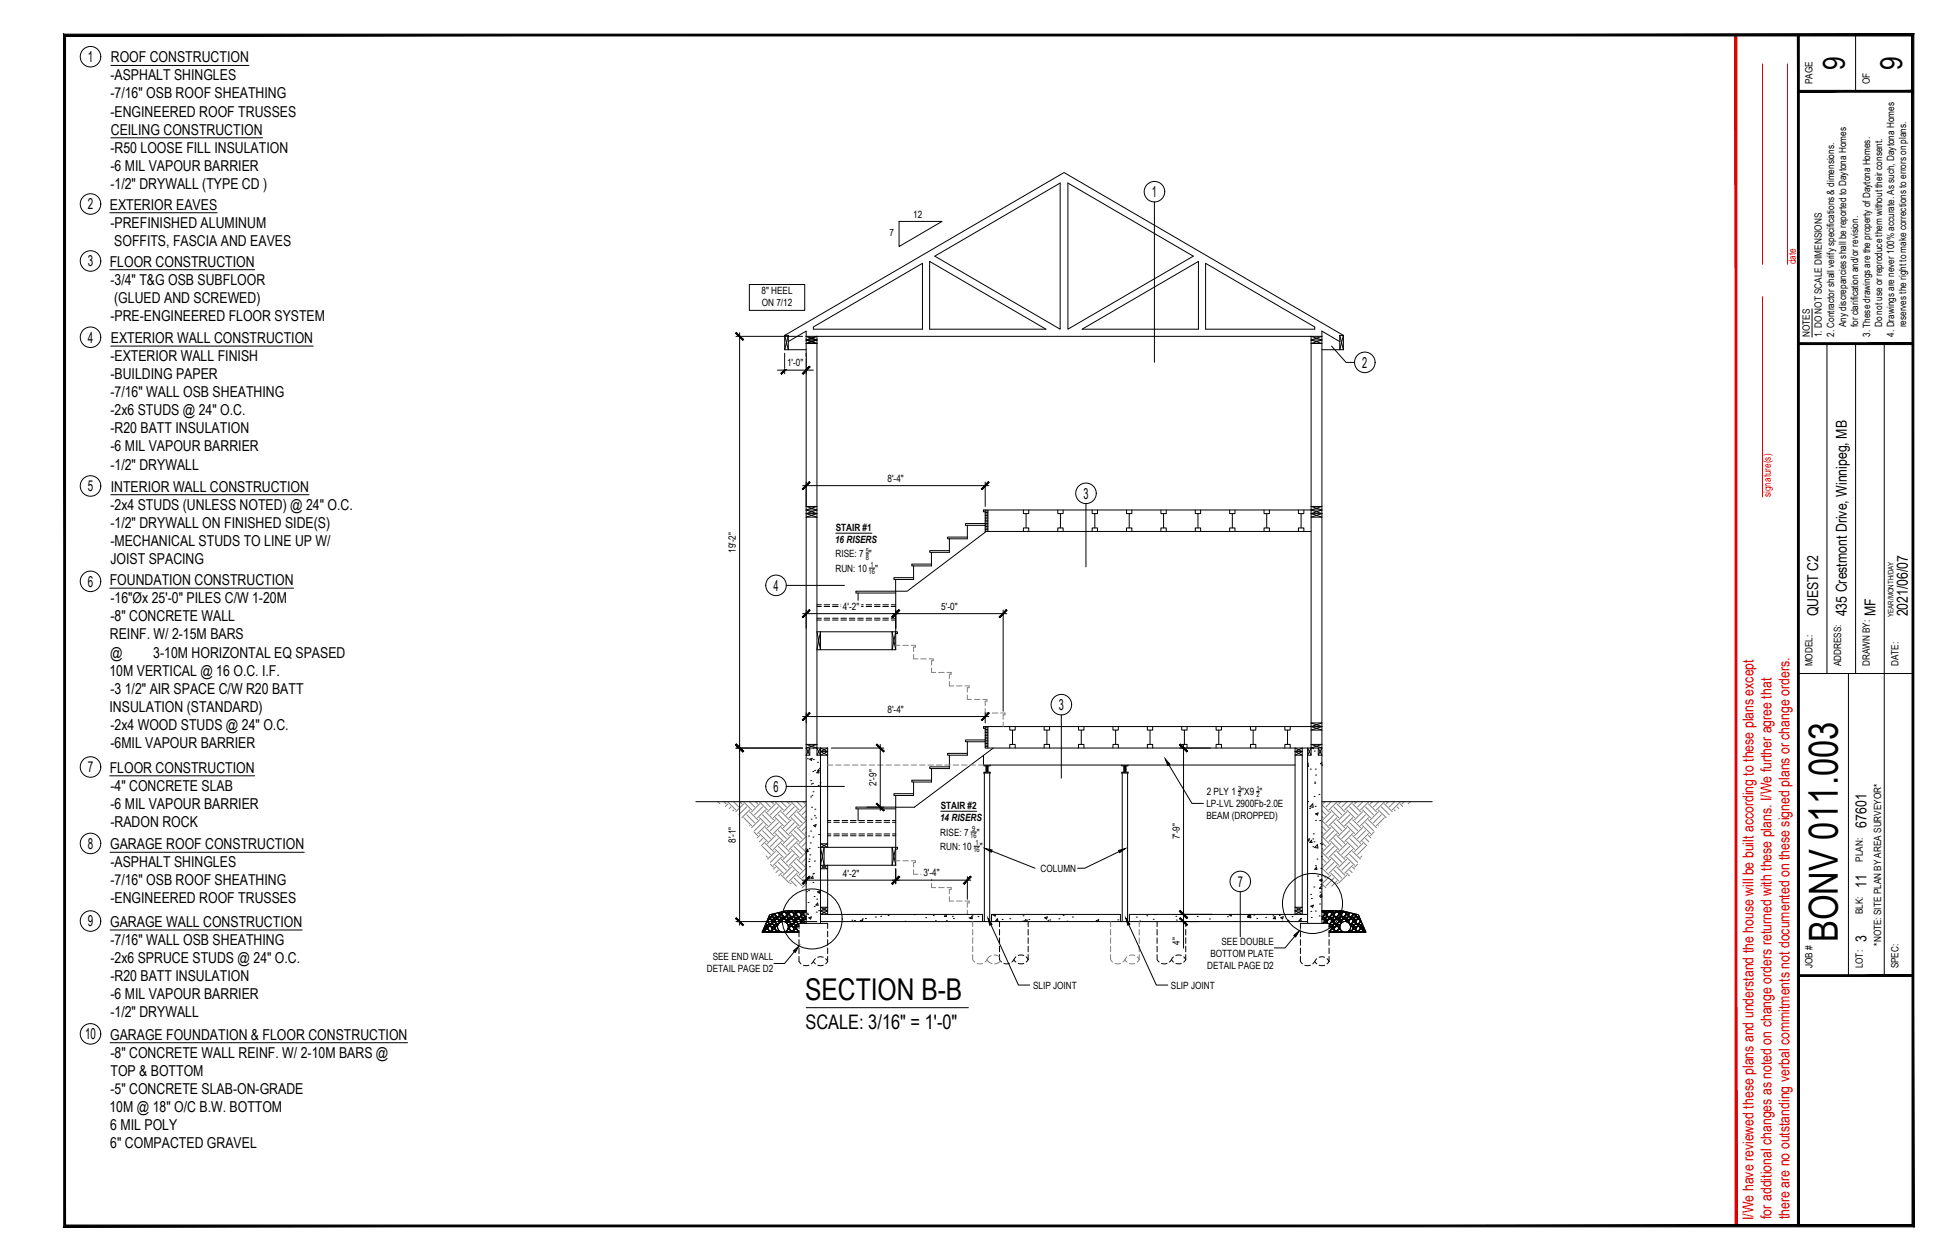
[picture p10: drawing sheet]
<svg xmlns="http://www.w3.org/2000/svg" width="432mm" height="279mm" viewBox="0 0 432 279" stroke-linecap="round" stroke-linejoin="round" font-family="sans-serif">
<defs><g id="words">
<text font-size="8.9" x="407.4" y="208.9" transform="rotate(-90 407.4 208.9)">BONV 011.003</text>
<g font-size="6.7">
<text x="408.9" y="15.5" transform="rotate(-90 408.9 15.5)">9</text>
<text x="421.6" y="15.5" transform="rotate(-90 421.6 15.5)">9</text>
<text x="178.5" y="221.8">SECTION B-B</text>
</g>
<text font-size="4.4" x="178.5" y="228.3">SCALE: 3/16&quot; = 1'-0&quot;</text>
<g font-size="3.3">
<text x="19.4" y="13.8">1</text>
<text x="24.5" y="17.8">-ASPHALT SHINGLES</text>
<text x="24.6" y="13.8">ROOF CONSTRUCTION</text>
<text x="24.5" y="21.8">-7/16&quot; OSB ROOF SHEATHING</text>
<text x="24.5" y="25.9">-ENGINEERED ROOF TRUSSES</text>
<text x="24.6" y="29.9">CEILING CONSTRUCTION</text>
<text x="24.5" y="33.9">-R50 LOOSE FILL INSULATION</text>
<text x="24.5" y="37.9">-6 MIL VAPOUR BARRIER</text>
<text x="24.5" y="41.9">-1/2&quot; DRYWALL (TYPE CD )</text>
<text x="19.4" y="46.4">2</text>
<text x="24.3" y="46.5">EXTERIOR EAVES</text>
<text x="255.3" y="43.7">1</text>
<text x="24.5" y="50.5">-PREFINISHED ALUMINUM</text>
<text x="19.4" y="59.1">3</text>
<text x="24.3" y="59.1">FLOOR CONSTRUCTION</text>
<text x="25.3" y="54.5">SOFFITS, FASCIA AND EAVES</text>
<text x="24.5" y="63.1">-3/4&quot; T&amp;G OSB SUBFLOOR</text>
<text x="24.5" y="71.2">-PRE-ENGINEERED FLOOR SYSTEM</text>
<text x="25.3" y="67.1">(GLUED AND SCREWED)</text>
<text x="19.4" y="76">4</text>
<text x="24.6" y="76">EXTERIOR WALL CONSTRUCTION</text>
<text x="24.5" y="80">-EXTERIOR WALL FINISH</text>
<text x="301.9" y="81.6">2</text>
<text x="24.5" y="84.1">-BUILDING PAPER</text>
<text x="24.5" y="88.1">-7/16&quot; WALL OSB SHEATHING</text>
<text x="24.5" y="92.1">-2x6 STUDS @ 24&quot; O.C.</text>
<text x="24.5" y="96.1">-R20 BATT INSULATION</text>
<text x="24.5" y="100.1">-6 MIL VAPOUR BARRIER</text>
<text x="24.5" y="104.1">-1/2&quot; DRYWALL</text>
<text x="19.4" y="109">5</text>
<text x="24.5" y="113">-2x4 STUDS (UNLESS NOTED) @ 24&quot; O.C.</text>
<text x="24.6" y="109">INTERIOR WALL CONSTRUCTION</text>
<text x="240.1" y="110.6">3</text>
<text x="24.5" y="117">-1/2&quot; DRYWALL ON FINISHED SIDE(S)</text>
<text x="24.5" y="121">-MECHANICAL STUDS TO LINE UP W/</text>
<text x="24.5" y="125">JOIST SPACING</text>
<text x="19.4" y="130.1">6</text>
<text x="24.3" y="129.7">FOUNDATION CONSTRUCTION</text>
<text x="171.4" y="131">4</text>
<text x="24.5" y="133.8">-16&quot;Øx 25'-0&quot; PILES C/W 1-20M</text>
<text x="24.5" y="137.8">-8&quot; CONCRETE WALL</text>
<text x="403" y="136.7" transform="rotate(-90 403 136.7)">QUEST C2</text>
<text x="409.3" y="136.7" transform="rotate(-90 409.3 136.7)">435 Crestmont Drive, Winnipeg, MB</text>
<text x="415.7" y="136.7" transform="rotate(-90 415.7 136.7)">MF</text>
<text x="422.9" y="136.7" transform="rotate(-90 422.9 136.7)">2021/06/07</text>
<text x="24.3" y="141.8">REINF. W/ 2-15M BARS</text>
<text x="24.3" y="149.8">10M VERTICAL @ 16 O.C. I.F.</text>
<text x="24.4" y="145.8">@</text>
<text x="34" y="145.8">3-10M HORIZONTAL EQ SPASED</text>
<text x="24.5" y="153.8">-3 1/2&quot; AIR SPACE C/W R20 BATT</text>
<text x="24.3" y="157.8">INSULATION (STANDARD)</text>
<text x="24.5" y="161.9">-2x4 WOOD STUDS @ 24&quot; O.C.</text>
<text x="234.7" y="157.4">3</text>
<text x="24.5" y="165.9">-6MIL VAPOUR BARRIER</text>
<text x="19.4" y="171.3">7</text>
<text x="24.3" y="171.3">FLOOR CONSTRUCTION</text>
<text x="24.5" y="175.3">-4&quot; CONCRETE SLAB</text>
<text x="24.5" y="179.4">-6 MIL VAPOUR BARRIER</text>
<text x="171.4" y="175.5">6</text>
<text x="24.5" y="183.4">-RADON ROCK</text>
<text x="413.7" y="183.6" transform="rotate(-90 413.7 183.6)">67601</text>
<text x="19.4" y="188.2">8</text>
<text x="24.4" y="188.3">GARAGE ROOF CONSTRUCTION</text>
<text x="24.5" y="192.3">-ASPHALT SHINGLES</text>
<text x="24.5" y="196.3">-7/16&quot; OSB ROOF SHEATHING</text>
<text x="274.3" y="196.7">7</text>
<text x="413.7" y="196.9" transform="rotate(-90 413.7 196.9)">11</text>
<text x="24.5" y="200.3">-ENGINEERED ROOF TRUSSES</text>
<text x="19.4" y="205.4">9</text>
<text x="24.4" y="205.5">GARAGE WALL CONSTRUCTION</text>
<text x="24.5" y="209.5">-7/16&quot; WALL OSB SHEATHING</text>
<text x="413.7" y="208.9" transform="rotate(-90 413.7 208.9)">3</text>
<text x="24.5" y="213.5">-2x6 SPRUCE STUDS @ 24&quot; O.C.</text>
<text x="24.5" y="217.5">-R20 BATT INSULATION</text>
<text x="24.5" y="221.6">-6 MIL VAPOUR BARRIER</text>
<text x="24.5" y="225.6">-1/2&quot; DRYWALL</text>
<text x="18.8" y="230.5">10</text>
<text x="24.4" y="230.5">GARAGE FOUNDATION &amp; FLOOR CONSTRUCTION</text>
<text x="24.5" y="234.5">-8&quot; CONCRETE WALL REINF. W/ 2-10M BARS @</text>
<text x="24.5" y="238.5">TOP &amp; BOTTOM</text>
<text x="24.5" y="242.5">-5&quot; CONCRETE SLAB-ON-GRADE</text>
<text x="24.3" y="246.6">10M @ 18&quot; O/C B.W. BOTTOM</text>
<text x="24.5" y="250.6">6 MIL POLY</text>
<text x="24.5" y="254.6">6&quot; COMPACTED GRAVEL</text>
</g>
<g font-size="3.3" fill="#d00">
<text x="388.7" y="270.5" transform="rotate(-90 388.7 270.5)">I/We have reviewed these plans and understand the house will be built according to these plans except</text>
<text x="392.7" y="270.3" transform="rotate(-90 392.7 270.3)">for additional changes as noted on change orders returned with these plans. I/We further agree that</text>
<text x="396.7" y="270.3" transform="rotate(-90 396.7 270.3)">there are no outstanding verbal commitments not documented on these signed plans or change orders.</text>
</g>
<g font-size="2.2">
<text x="401.8" y="18.7" transform="rotate(-90 401.8 18.7)">PAGE</text>
<text x="414.5" y="18.7" transform="rotate(-90 414.5 18.7)">OF</text>
<text x="197.2" y="52.3">7</text>
<text x="202.4" y="48.3">12</text>
<text x="168.8" y="65.3">8&quot; HEEL</text>
<text x="168.9" y="67.9">ON 7/12</text>
<text x="401.2" y="74.8" transform="rotate(-90 401.2 74.8)">NOTES</text>
<text x="403.9" y="74.8" transform="rotate(-90 403.9 74.8)">1. DO NOT SCALE DIMENSIONS</text>
<text x="406.6" y="74.7" transform="rotate(-90 406.6 74.7)">2. Contractor shall verify specifications &amp; dimensions.</text>
<text x="409.2" y="72.6" transform="rotate(-90 409.2 72.6)">Any discrepancies shall be reported to Daytona Homes</text>
<text x="411.9" y="72.6" transform="rotate(-90 411.9 72.6)">for clarification and/or revision.</text>
<text x="414.5" y="74.7" transform="rotate(-90 414.5 74.7)">3. These drawings are the property of Daytona Homes.</text>
<text x="417.2" y="72.6" transform="rotate(-90 417.2 72.6)">Do not use or reproduce them without their consent.</text>
<text x="419.9" y="74.6" transform="rotate(-90 419.9 74.6)">4. Drawings are never 100% accurate. As such, Daytona Homes</text>
<text x="422.5" y="72.6" transform="rotate(-90 422.5 72.6)">reserves the right to make corrections to errors on plans.</text>
<text x="174.5" y="81.3">1'-0&quot;</text>
<text x="196.7" y="106.9">8'-4&quot;</text>
<text x="185.3" y="117.8">STAIR #1</text>
<text x="163.1" y="122.6" transform="rotate(-90 163.1 122.6)">19'-2&quot;</text>
<text x="185.1" y="120.4">16 RISERS</text>
<text x="185.2" y="123.6">RISE: 7 &quot;</text>
<text x="185.2" y="126.8">RUN: 10</text>
<text x="194" y="126.8">&quot;</text>
<text x="186.8" y="135.3">4'-2&quot;</text>
<text x="208.6" y="135.3">5'-0&quot;</text>
<text x="401.8" y="147.8" transform="rotate(-90 401.8 147.8)">MODEL:</text>
<text x="408.1" y="147.8" transform="rotate(-90 408.1 147.8)">ADDRESS:</text>
<text x="414.5" y="147.8" transform="rotate(-90 414.5 147.8)">DRAWN BY:</text>
<text x="420.8" y="147.8" transform="rotate(-90 420.8 147.8)">DATE:</text>
<text x="196.7" y="158.1">8'-4&quot;</text>
<text x="194.3" y="174.2" transform="rotate(-90 194.3 174.2)">2'-9&quot;</text>
<text x="208.5" y="179.4">STAIR #2</text>
<text x="267.4" y="179">LP-LVL 2900Fb-2.0E</text>
<text x="267.5" y="176.3">2 PLY 1 &quot;X9 &quot;</text>
<text x="208.4" y="182.1">14 RISERS</text>
<text x="208.4" y="185.3">RISE: 7</text>
<text x="216.5" y="185.3">&quot;</text>
<text x="267.4" y="181.6">BEAM (DROPPED)</text>
<text x="163.1" y="186.9" transform="rotate(-90 163.1 186.9)">8'-1&quot;</text>
<text x="208.4" y="188.4">RUN: 10</text>
<text x="217.2" y="188.4">&quot;</text>
<text x="261.5" y="186.1" transform="rotate(-90 261.5 186.1)">7'-9&quot;</text>
<text x="412.9" y="191" transform="rotate(-90 412.9 191)">PLAN:</text>
<text x="186.8" y="194.4">4'-2&quot;</text>
<text x="204.7" y="194.3">3'-4&quot;</text>
<text x="230.7" y="193.3">COLUMN</text>
<text x="412.9" y="202.8" transform="rotate(-90 412.9 202.8)">BLK:</text>
<text x="261.5" y="209.5" transform="rotate(-90 261.5 209.5)">4&quot;</text>
<text x="270.7" y="209.5">SEE DOUBLE</text>
<text x="417" y="209.7" transform="rotate(-90 417 209.7)">*NOTE: SITE PLAN BY AREA SURVEYOR*</text>
<text x="156.7" y="215.6">DETAIL PAGE D2</text>
<text x="158" y="213">SEE END WALL</text>
<text x="267.6" y="214.9">DETAIL PAGE D2</text>
<text x="268.3" y="212.2">BOTTOM PLATE</text>
<text x="401.8" y="214.7" transform="rotate(-90 401.8 214.7)">JOB #</text>
<text x="412.9" y="214.7" transform="rotate(-90 412.9 214.7)">LOT:</text>
<text x="420.8" y="214.7" transform="rotate(-90 420.8 214.7)">SPEC:</text>
<text x="229" y="219.2">SLIP JOINT</text>
<text x="259.6" y="219.2">SLIP JOINT</text>
</g>
<g font-size="2.2" fill="#d00">
<text x="398.1" y="58.6" transform="rotate(-90 398.1 58.6)">date</text>
<text x="392.5" y="110.2" transform="rotate(-90 392.5 110.2)">signature(s)</text>
</g>
<text font-size="1.7" x="419.7" y="136.8" transform="rotate(-90 419.7 136.8)">YEAR/MONTH/DAY</text>
<g font-size="1.6">
<text x="191.9" y="122.6">5</text>
<text x="191.9" y="124.1">8</text>
<text x="193" y="125.8">1</text>
<text x="192.5" y="127.3">16</text>
<text x="274.4" y="175.3">3</text>
<text x="274.5" y="176.8">4</text>
<text x="278.5" y="176.8">2</text>
<text x="278.5" y="175.3">1</text>
<text x="215.1" y="185.8">16</text>
<text x="215.5" y="184.3">9</text>
<text x="215.8" y="189">16</text>
<text x="216.2" y="187.5">1</text>
</g>
</g></defs>
<!-- layer: Hatching -->
<g fill="none" stroke="#808080" stroke-width=".22">
<path d="M159.1 177.8l.5 .4M160.4 177.8l.5 .5M161 177.8h-.1M161.4 178.3l-.6 .5M161.4 177.8l1.7 1.8M162 178.9l-.4 .4M162.6 177.8l1.2 1.1M162.7 179.6l-.3 .2M163.9 177.8l.5 .5M164.5 177.8h-.1M164.9 178.3l-1.8 1.7M164.9 177.8l1.7 1.8"/>
<path d="M165.5 178.9l-1.7 1.8M166.1 177.8l1.2 1.1M166.2 179.6l-1.7 1.7M167.4 177.8l.5 .5M168 177.8h-.1M168.4 178.3l-1.8 1.7M168.4 177.8l1.7 1.8M169 178.9l-1.7 1.8M169.6 177.8l1.2 1.1M169.7 179.6l-1.8 1.7M170.9 177.8l.5 .5M171.5 177.8h-.1"/>
<path d="M171.9 178.3l-1.8 1.7M171.9 177.8l1.7 1.8M172.5 178.9l-1.7 1.8M173.1 177.8l1.2 1.1M173.2 179.6l-1.8 1.7M174.5 177.8l.4 .5M175 177.8h-.1M175.4 178.3l-1.8 1.7M175.4 177.8l1.7 1.8M176.1 178.9l-1.8 1.8M176.6 177.8l1.2 1.1M176.7 179.6l-1.8 1.7"/>
<path d="M178 177.8l.5 .5M178.5 177.8h.1M178.7 179.8l-.9 .9M178.7 178.5l-1.6 1.5M293 179.8l.9 .9M293 178.5l1.6 1.5M293.2 177.8h.1M293.8 177.8l-.5 .5M295 179.6l1.8 1.7M295.1 177.8l-1.2 1.1M295.7 178.9l1.7 1.8M296.3 178.3l1.8 1.7"/>
<path d="M296.3 177.8l-1.7 1.8M296.7 177.8h.1M297.3 177.8l-.5 .5M298.5 179.6l1.8 1.7M298.6 177.8l-1.2 1.1M299.2 178.9l1.7 1.8M299.8 178.3l1.8 1.7M299.8 177.8l-1.7 1.8M300.2 177.8h.1M300.8 177.8l-.5 .5M302 179.6l1.8 1.7M302.1 177.8l-1.2 1.1"/>
<path d="M302.7 178.9l1.7 1.8M303.3 178.3l1.8 1.7M303.3 177.8l-1.7 1.8M303.7 177.8h.1M304.3 177.8l-.5 .5M305.5 179.6l1.8 1.7M305.6 177.8l-1.2 1.1M306.2 178.9l1.8 1.8M306.9 178.3l1.7 1.7M306.9 177.8l-1.8 1.8M307.2 177.8h.1M307.8 177.8l-.5 .5"/>
<path d="M309 179.6l.3 .2M309.1 177.8l-1.1 1.1M309.7 178.9l.4 .4M310.4 178.3l.5 .5M310.4 177.8l-1.8 1.8M310.8 177.8h.1M311.3 177.8l-.5 .5M312.6 177.8l-.4 .4M164.9 181.3l1.7 1.8M165.5 180.7l1.8 1.7M166.2 183.1h-.1M166.2 180l1.7 1.8"/>
<path d="M167.1 184.4l.8 .9M168.4 181.8l-1.8 1.7M168.4 185.3l-.5 .5M168.4 184.8l1.7 1.8M168.4 181.3l1.7 1.8M169 182.4l-1.7 1.8M169 185.9l-.7 .8M169 187.7l1.8 1.8M169 184.2l1.8 1.7M169 180.7l1.8 1.7M169.7 183.1l-1.8 1.7M169.7 186.6l-1 .9"/>
<path d="M169.7 187l1.7 1.8M169.7 183.5l1.7 1.8M169.7 180l1.7 1.8M169.8 189.8l.3 .3M170.8 191.7l.6 .6M171.9 181.8l-1.8 1.7M171.9 185.3l-1.8 1.7M171.9 188.8l-1.7 1.7M171.9 192.3l-.4 .4M171.9 191.9l1.7 1.7M171.9 188.4l1.7 1.7M171.9 184.8l1.7 1.8"/>
<path d="M171.9 181.3l1.7 1.8M172.5 182.4l-1.7 1.8M172.5 185.9l-1.7 1.8M172.5 189.5l-1.7 1.7M172.5 192.9l-.5 .6M172.5 191.2l1.8 1.7M172.5 187.7l1.8 1.8M172.5 184.2l1.8 1.7M172.5 180.7l1.8 1.7M173.2 183.1l-1.8 1.7M173.2 186.6l-1.8 1.8M173.2 190.1l-1.8 1.8"/>
<path d="M173.2 193.6l-.6 .6M173.2 194l1.7 1.8M173.2 190.5l1.7 1.8M173.2 187l1.7 1.8M173.2 183.5l1.7 1.8M173.2 180l1.7 1.8M175.4 181.8l-1.8 1.7M175.4 185.3l-1.8 1.7M175.4 188.8l-1.8 1.7M175.4 192.3l-1.8 1.7M175.4 195.8l-.2 .2M175.4 195.4l1.1 1.1"/>
<path d="M175.4 191.9l1.7 1.7M175.4 188.4l1.7 1.7M175.4 184.8l1.7 1.8M175.4 181.3l1.7 1.8M176.1 182.4l-1.8 1.8M176.1 185.9l-1.8 1.8M176.1 189.5l-1.8 1.7M176.1 192.9l-1.8 1.8M176.1 194.7l1.7 1.8M176.1 191.2l1.7 1.7M176.1 187.7l1.7 1.8M176.1 184.2l1.7 1.7"/>
<path d="M176.1 180.7l1.7 1.7M176.7 183.1l-1.8 1.7M176.7 186.6l-1.8 1.8M176.7 190.1l-1.8 1.8M176.7 193.6l-1.8 1.8M176.7 194l1.8 1.8M176.7 190.5l1.8 1.8M176.7 187l1.8 1.8M176.7 183.5l1.8 1.8M176.7 180l1.8 1.8M178.7 181.1l-.2 .2M178.7 184.6l-.2 .2"/>
<path d="M178.7 188.1l-.2 .3M178.7 191.6l-.2 .3M178.7 195.1l-.2 .3M178.7 183.3l-.9 .9M178.7 186.8l-.9 .9M178.7 190.3l-.9 .9M178.7 193.8l-.9 .9M178.7 182l-1.6 1.5M178.7 185.5l-1.6 1.5M178.7 189l-1.6 1.5M178.7 192.5l-1.6 1.5M178.7 196l-.9 .8"/>
<path d="M293 195.1l.3 .3M293 191.6l.3 .3M293 188.1l.3 .3M293 184.6l.3 .2M293 181.1l.3 .2M293 193.8l.9 .9M293 190.3l.9 .9M293 186.8l.9 .9M293 183.3l.9 .9M293 196l.9 .8M293 192.5l1.6 1.5M293 189l1.6 1.5"/>
<path d="M293 185.5l1.6 1.5M293 182l1.6 1.5M295 193.6l1.8 1.8M295 190.1l1.8 1.8M295 186.6l1.8 1.8M295 183.1l1.8 1.7M295 180l-1.7 1.8M295 183.5l-1.7 1.8M295 187l-1.7 1.8M295 190.5l-1.7 1.8M295 194l-1.7 1.8M295.7 192.9l1.7 1.8"/>
<path d="M295.7 189.5l1.7 1.7M295.7 185.9l1.7 1.8M295.7 182.4l1.7 1.8M295.7 180.7l-1.8 1.7M295.7 184.2l-1.8 1.7M295.7 187.7l-1.8 1.8M295.7 191.2l-1.8 1.7M295.7 194.7l-1.8 1.8M296.3 195.8l.2 .2M296.3 192.3l1.8 1.7M296.3 188.8l1.8 1.7M296.3 185.3l1.8 1.7"/>
<path d="M296.3 181.8l1.8 1.7M296.3 181.3l-1.7 1.8M296.3 184.8l-1.7 1.8M296.3 188.4l-1.7 1.7M296.3 191.9l-1.7 1.7M296.3 195.4l-1.1 1.1M298.5 193.6l.6 .6M298.5 190.1l1.8 1.8M298.5 186.6l1.8 1.8M298.5 183.1l1.8 1.7M298.5 180l-1.7 1.8M298.5 183.5l-1.7 1.8"/>
<path d="M298.5 187l-1.7 1.8M298.5 190.5l-1.7 1.8M298.5 194l-1.7 1.8M299.2 192.9l.5 .6M299.2 189.5l1.7 1.7M299.2 185.9l1.7 1.8M299.2 182.4l1.7 1.8M299.2 180.7l-1.8 1.7M299.2 184.2l-1.8 1.7M299.2 187.7l-1.8 1.8M299.2 191.2l-1.8 1.7M299.8 192.3l.5 .4"/>
<path d="M299.8 188.8l1.7 1.7M299.8 185.3l1.8 1.7M299.8 181.8l1.8 1.7M299.8 181.3l-1.7 1.8M299.8 184.8l-1.7 1.8M299.8 188.4l-1.7 1.7M299.8 191.9l-1.7 1.7M300.9 191.7l-.6 .6M301.9 189.8l-.3 .3M302 186.6l1 .9M302 183.1l1.8 1.7M302 180l-1.7 1.8"/>
<path d="M302 183.5l-1.7 1.8M302 187l-1.7 1.8M302.7 185.9l.7 .8M302.7 182.4l1.7 1.8M302.7 180.7l-1.8 1.7M302.7 184.2l-1.8 1.7M302.7 187.7l-1.8 1.8M303.3 185.3l.6 .5M303.3 181.8l1.8 1.7M303.3 181.3l-1.7 1.8M303.3 184.8l-1.7 1.8M304.6 184.4l-.8 .9"/>
<path d="M305.5 183.1h.1M305.5 180l-1.7 1.8M306.2 180.7l-1.8 1.7M306.9 181.3l-1.8 1.8"/>
</g>
<!-- layer: Walls -->
<g fill="none" stroke="#000" stroke-width=".22">
<path d="M173.9 74.4l62-36.1 61.9 36.1M173.9 77.5h4.8M173.9 74.4h.8M173.9 74.4v3.1M173.9 74.4l.8 3.1v-3.1M174.7 74.4l-.8 3.1M178.7 74.6v130.2h3.2v-38.9M178.7 75.4l2.4-.8v91.3M178.7 75.4h2.4M178.7 74.6l2.4 .8M178.7 75.4l2.4 .8h-2.4l2.4-.8M178.7 74.6h114.3"/>
<path d="M290.6 75.4h2.4M290.6 75.4l2.4 .8h-2.4l2.4-.8M293 74.6v130.2h-3.2v-38.9l.8 1.6M293 75.4l-2.4-.8v91.3M293 74.6l-2.4 .8M293 77.5h4.8M297 74.4v3.1l.8-3.1M297 74.4l.8 3.1M297 74.4h.8M297.8 74.4v3.1M178.7 113.9l2.4 .8h-2.4l2.4-.8M178.7 113.9h2.4"/>
<path d="M178.7 113.1h2.4M178.7 113.1l2.4-.8h-2.4l2.4 .8M178.7 113.1l2.4 .8M181.1 113.1l-2.4 .8M210.4 119.5v3h-4.3v-.4h4.3M214.4 116.5v3h-4.4v-.4h4.4M218.4 113.1v4.9l-17.3 13.1h-11.4v.4h8.9M218.4 113.3h.6M218.4 113.6h.6M218.4 114h.6M218.4 114.3h.6M218.4 114.7h.6"/>
<path d="M218.4 115h.6M218.4 115.4h.6M218.4 115.7h.6M218.4 116.4h.6M218.4 116.8h.6M218.4 117.1h.6M218.4 117.4h.6M218.4 117.8h.6M218.4 117.8h72.2M219 116.1h-5v.4h4.4M219 113.1v4.7M226.9 113.1v.8h1.1v-.8"/>
<path d="M226.9 117.8v-.7h1.1v.7M227.4 113.9v3.2M234.5 113.1v.8h1.2v-.8M234.5 117.8v-.7h1.2v.7M235.1 113.9v3.2M242.1 113.1v.8h1.2v-.8M242.1 117.8v-.7h1.2v.7M242.7 113.9v3.2M249.7 113.1v.8h1.2v-.8M249.7 117.8v-.7h1.2v.7M250.3 113.9v3.2M257.3 113.1v.8h1.2v-.8"/>
<path d="M257.3 117.8v-.7h1.2v.7M257.9 113.9v3.2M265 113.1v.8h1.1v-.8M265 117.8v-.7h1.1v.7M265.5 113.9v3.2M272.6 113.1v.8h1.2v-.8M272.6 117.8v-.7h1.2v.7M273.2 113.9v3.2M280.2 113.1v.8h1.2v-.8M280.2 117.8v-.7h1.2v.7M280.8 113.9v3.2M287.8 113.1v.8h1.2v-.8"/>
<path d="M287.8 117.8v-.7h1.2v.7M288.4 113.9v3.2M290.6 113.9l2.4 .8h-2.4l2.4-.8M290.6 113.9h2.4M293 113.1h-75v.4h.4M293 113.1l-2.4-.8h2.4l-2.4 .8 2.4 .8M293 113.1l-2.4 .8M181.1 137.5h1M181.1 137.1h1M181.1 134.5h1M181.1 134.1h1M182.7 137.5h1.2"/>
<path d="M182.7 137.1h1.2M182.7 134.5h1.2M182.7 134.1h1.2M184.5 137.5h1.3M184.5 137.1h1.3M184.5 134.5h1.3M184.5 134.1h1.3M186.4 137.5h1.2M186.4 137.1h1.2M186.4 134.5h1.2M186.4 134.1h1.2M188.3 137.5h1.2"/>
<path d="M188.3 137.1h1.2M188.3 134.5h1.2M188.3 134.1h1.2M190.1 137.5h1.3M190.1 137.1h1.3M190.1 134.5h1.3M190.1 134.1h1.3M190.2 131.5v2.6M192 137.5h1.2M192 137.1h1.2M192 134.5h1.2M192 134.1h1.2"/>
<path d="M193.9 137.5h1.2M193.9 137.1h1.2M193.9 134.5h1.2M193.9 134.1h1.2M195.7 137.5h1.2M195.7 137.1h1.2M195.7 134.5h1.2M195.7 134.1h1.2M197.6 137.5h1M197.6 137.1h1M197.6 134.5h1M197.6 134.1h1"/>
<path d="M198.5 128.5l.1 11.6M202.5 125.5v3h-4.4v-.4h4.4M206.5 122.5v3h-4.4v-.4h4.4M198.6 140.1v4h-17.5l.8-4v4l-.8-4h17.8v.4h-.3M198.6 140.1l-.9 4v-4l.9 4M178.7 165.9h4.8M178.7 165.9l.8 1.6M178.7 165.9l2.4-.8h-2.4l2.4 .8M179.5 165.9v1.6h-.8zM181.1 165.9v1.6h.8M181.1 165.9l.8 1.6M181.9 166.7h1.6"/>
<path d="M181.9 165.9l1.6 .8M181.9 166.7l1.6 .8h-1.6M181.9 165.9l-.8 1.6M183.5 165.9v22l-1.6-.8h1.6l-1.6 .8M183.5 165.9l-1.6 .8M183.5 166.7l-1.6 .8M190.2 179.4v2.5M198.6 176.4v15.5M202.5 173.4v3h-4.4v-.4h4.4M206.5 173h-4.4v.4h4.4M206.5 170.4v3M210.4 170h-4.3v.4h4.3"/>
<path d="M210.4 167.5v3M214.4 164.5v3h-4.4v-.4h4.4M218.4 164.1h-4.4v.4h4.4M218.4 161.1v4.8h74.6M219 161.1v4.8M220.2 165.9l-17.5 13.1h-13v.4h8.9M223.8 161.1v.8h1.2v-.8M223.8 165.9v-.8h1.2v.8M224.4 161.9v3.2M231.4 161.1v.8h1.2v-.8M231.4 165.9v-.8h1.2v.8M232.1 161.9v3.2"/>
<path d="M239.1 161.1v.8h1.2v-.8M239.1 165.9v-.8h1.2v.8M239.7 161.9v3.2M246.7 161.1v.8h1.2v-.8M246.7 165.9v-.8h1.2v.8M247.3 161.9v3.2M254.3 161.1v.8h1.2v-.8M254.3 165.9v-.8h1.2v.8M254.9 161.9v3.2M261.9 161.1v.8h1.2v-.8M261.9 165.9v-.8h1.2v.8M262.5 161.9v3.2"/>
<path d="M269.6 161.1v.8h1.1v-.8M269.6 165.9v-.8h1.1v.8M270.2 161.9v3.2M277.2 161.1v.8h1.2v-.8M277.2 165.9v-.8h1.2v.8M277.8 161.9v3.2M284.8 161.1v.8h1.2v-.8M284.8 165.9v-.8h1.2v.8M285.4 161.9v3.2M287.1 166.7h1.6M287.1 166.7l1.6 .8h-1.6l1.6-.8M287.1 166.7l1.6-.8v36.9l-1.6-.8"/>
<path d="M288.7 166.7l-1.6-.8v36.9l1.6-.8M290.6 165.9v1.6h-.8zM290.6 165.9l2.4-.8h-2.4l2.4 .8M290.6 160.3h2.4l-2.4 .8 2.4 .8h-2.4l2.4-.8zM292.2 165.9l.8 1.6h-.8zM293 161.1h-75v.4h.4M293 165.9l-.8 1.6M181.9 187.9h17.1v.4h-.4M181.9 191.9h16.7M181.9 191.9l1.6 .8h-1.6l1.6-.8v10.9l-1.6-.8M181.9 187.9l.8 4v-4l-.8 4M183.5 184.9h.7"/>
<path d="M183.5 185.3h.7M183.5 181.9h.7M183.5 182.3h.7M184.8 184.9h1.2M184.8 185.3h1.2M184.8 181.9h1.2M184.8 182.3h1.2M186.7 184.9h1.2M186.7 185.3h1.2M186.7 181.9h1.2M186.7 182.3h1.2M188.5 184.9h1.3"/>
<path d="M188.5 185.3h1.3M188.5 181.9h1.3M188.5 182.3h1.3M190.4 184.9h1.2M190.4 185.3h1.2M190.4 181.9h1.2M190.4 182.3h1.2M192.2 184.9h1.3M192.2 185.3h1.3M192.2 181.9h1.3M192.2 182.3h1.3M194.1 184.9h1.3"/>
<path d="M194.1 185.3h1.3M194.1 181.9h1.3M194.1 182.3h1.3M196 184.9h1.2M196 185.3h1.2M196 181.9h1.2M196 182.3h1.2M197.8 184.9h.8M197.8 185.3h.8M197.8 181.9h.8M197.8 182.3h.8M198.6 187.9l-.9 4v-4l.9 4"/>
<path d="M181.9 204.4h107.9M181.9 202h1.6M181.9 202l1.6-.8h-1.6l1.6 .8M183.5 202l-1.6 .8h35.9v1.6M219.8 204.4v-1.6h28.6v1.6M287.1 202h1.6M287.1 202l1.6-.8h-1.6l1.6 .8M289.8 202.8h-39.5v1.6"/>
</g>
<!-- layer: Hatching -->
<g fill="none" stroke="#000" stroke-width=".22">
<path d="M179 168.2h.1M179.5 168.4l.5-.3-.1 .5zM179.7 176.7h.1M179.7 173.1h.1M179.8 173.9h.1M179.9 179h.1M180 176.4h.1M180.1 173.7h.1M180.2 171.1h.1M180.2 175.6h.1M180.2 165.9h.1M180.3 168.4h.1"/>
<path d="M180.6 170.8h.1M180.6 179.4h.1M181.2 169h.1M181.4 174.2h.1M181.4 170.9l.1 .5h-.5zM181.8 173.6h.1M181.9 170.2l-.6 .7 .6 .1M218.4 161.4h.6M218.4 161.7h.6M218.4 162.1h.6M218.4 162.4h.6M218.4 162.8h.6"/>
<path d="M218.4 163.1h.6M218.4 163.5h.6M218.4 163.8h.6M218.4 164.2h.6M218.4 164.5h.6M218.4 164.9h.6M218.4 165.2h.6M218.4 165.6h.6M289.8 169.3l.1-.1 .1 .8-.2-.1M289.9 177.8h.1M290.3 179.3h.1M290.4 170.6h.1"/>
<path d="M290.9 165.9l.2 .1 .1-.1M291 178.2l-.6 .7M291 178.3l.1 .7-.7-.1M291.3 176.6h.1M291.3 166.6h.1M291.4 173.7h.1M291.4 173.4h.1M291.5 170.6h.1M291.5 178.8h.1M291.6 171.9h.1M292.4 176.2h.1M293 169.7h.1"/>
<path d="M293 169l-.3 .4h.3M178.7 188.8h.4l-.1-.5-.3 .4 .3-.1-.2 .5-.1-.1M178.8 197.7h.1M179.2 197.5h.1M179.2 185.4h.1M179.3 191h.1M179.3 194.9h.1M179.4 190.5h.1M179.4 188.2h.1M179.4 192.2h.1M179.5 189.6h.1M179.6 186.9h.1"/>
<path d="M179.7 184.3h.1M179.8 181.6h.1M180.1 194.3l.1 .5-.4-.1zM180.2 193.8h.1M180.2 195.7h.1M180.2 185.6h.1M180.3 193.7h.1M180.3 183.1l.6-.2-.2 .4zM180.5 198.8h.1M180.5 190.9h.1M180.5 180.9h.1M180.8 181.4h.1"/>
<path d="M181 199.4h.1M181.2 197.8l.6-.2-.2 .4zM181.4 187.9h.1M181.4 185.1h.1M289.8 186.2l.4-.2-.1 .5-.3-.2M290.5 198.3h.1M290.7 199.2h.1M290.7 186.3l.1 .5h-.5zM291 186h.1M291 187.8h.1M291.1 184.9h.1M291.2 196.7h.1"/>
<path d="M291.3 186.7h.1M291.6 192h.1M291.6 181.9h.1M291.6 180.5l.6-.2-.2 .4zM291.8 192.3l.1 .5h-.5zM291.9 190.5h.1M292 187.3l.1 .7-.7-.1zM292.1 194.3h.1M292.5 182h.1M292.6 197.8h.1M292.7 199h.1M292.7 187.1h.1"/>
<path d="M292.7 195.2h.1M292.8 196.1h.1M292.8 192.5h.1M292.9 189.9h.1M292.9 198.3l.1 .5-.5-.1zM293 187.3h.1M293 196.4l-.5 .6 .5 .1M293 195l-.5 .2 .4 .2 .1-.3M169 206.6l.1 .1M169.2 206.7l.4-.2 .3 .2M169.4 205.6l.2 .5-.2 .3h-.3M169.6 205.8l.4-.2 .2 .2-.2 .2h-.4v-.1"/>
<path d="M169.6 206.2l.6-.1 .3 .3-.1 .2h-.4l-.4-.2zM169.7 204.9l.2 .3M169.9 204.5h.3l.3 .3-.1 .2-.7-.1M169.9 205.5h.3v.1zM169.9 205.2l-.1 .2-.3 .1M170 205.1h.6l.1 .1-.2 .2h-.4zM170 206.7h.7M170 206.7h.1M170.1 204.1l.1 .1-.2 .2M170.2 203.9l-.1 .1M170.4 203.4l.3 .2-.2 .2h-.3M170.4 203.9l.4-.1 .3 .4-.1 .6h-.3l-.4-.2-.1-.4z"/>
<path d="M170.4 205.5l.4-.1 .3 .4-.1 .6h-.3l-.4-.2-.1-.4zM170.5 203.2h.1M170.5 203.2l-.1 .1M170.8 206.7l.3-.2 .4 .2M170.9 203.4h.5l.1 .2-.1 .2h-.5zM170.9 205h.5l.1 .2-.1 .2h-.5zM171.1 202.7l-.1 .5-.5-.1M171.1 205.8l.5-.2 .2 .2-.2 .2h-.4l-.1-.1M171.1 204.2l.5-.2 .2 .2-.2 .2h-.4l-.1-.1M171.2 206.2l.6-.1 .3 .3-.1 .2h-.4l-.4-.2zM171.2 204.6l.6-.1 .3 .3-.1 .2h-.4l-.4-.2zM171.2 203l.6-.1 .3 .3-.1 .2h-.4l-.4-.1z"/>
<path d="M171.5 205.5h.3v.1zM171.5 203.9h.3v.2zM171.6 205.1h.6l.1 .1-.2 .2h-.4zM171.6 203.5h.6l.1 .1-.2 .2h-.4zM171.6 206.7h.7M171.6 206.7h.1M171.7 202.6h.1M171.8 202.6l-.2 .2-.4 .1v-.2M171.8 202.6l.1 .4 .4 .3 .3-.1 .1-.6M172.3 205.4l-.3 .1-.2 .3 .1 .4 .4 .2 .3-.1M172.4 205.2h.1M172.5 202.4l.2 .2"/>
<path d="M172.5 205l-.1 .2M172.7 204.2l-.1 .6M172.7 204.2l-.4-.4-.3 .1-.2 .3 .1 .4 .4 .2h.3M172.7 204.2l.5-.2 .1 .2-.1 .2h-.4l-.1-.1M172.7 202.6l.5-.1 .1 .1-.1 .2-.4 .1-.1-.2M172.7 203l.7-.1 .3 .3-.1 .2h-.4l-.4-.1zM172.8 206.5l-.3 .1-.1 .1M173 206.6l.1 .1M173 204.5l-.2 .1M173.1 203.6l-.4-.3-.3 .3 .1 .2 .2 .1 .3-.1 .1-.2M173.1 203.9h.3l-.1 .2zM173.1 202.3h.3l-.1 .2z"/>
<path d="M173.2 203.5h.6l.1 .1-.2 .2h-.4zM173.2 206.7h.1M173.6 202.3h.3l.4 .3-.1 .6-.3 .1-.4-.3-.1-.4zM173.8 202.1l-.4 .1M173.8 206.7h.1M174 206.6v.1M174.1 203.4h.5l.1 .2-.1 .2h-.5zM174.3 206.5l.4 .2M174.3 204.2v.4M174.3 204.2l-.4-.4-.3 .1-.2 .5M174.3 204.2l.5-.2 .1 .2-.1 .2h-.4l-.1-.1M174.3 202.6l.5-.1 .1 .1"/>
<path d="M174.3 203l.6-.1 .3 .3-.1 .2h-.4l-.3-.1zM174.4 204.7l.1-.2h.4l.3 .3-.1 .2-.6-.1M174.6 206.1h.3l.3 .3-.1 .2h-.4l-.3-.2M174.7 202h.1M174.7 203.9h.3l-.1 .2zM174.7 202.3h.3l-.1 .2zM174.7 202l-.1 .2-.3 .1-.2-.1-.1-.2M174.7 205.2h.1M174.7 205.6l.2 .2-.3 .2M174.7 205.5h.3l-.1 .1-.2-.1M174.8 202l.5 .2 .2-.2M174.8 205.1h.6l.1 .1-.2 .2h-.4z"/>
<path d="M174.8 203.5h.6l.1 .1-.2 .2h-.4zM174.8 206.7h.6M174.8 206.7h.1M174.8 202h.1M174.9 202.6l-.1 .2-.4 .1-.1-.2M175 202.6l.1 .4 .4 .3 .3-.1 .1-.6M175 202.6l.1-.3h.4l.4 .3M175.1 203.9l.4-.1 .4 .4-.1 .6h-.3l-.4-.2-.1-.4zM175.1 205.5l.4-.1 .4 .4-.1 .6h-.3l-.4-.2-.1-.4zM175.4 202h.1M175.6 206.7l.3-.2 .3 .2M175.6 202h.1"/>
<path d="M175.6 203.4h.6l.1 .2-.1 .2h-.6zM175.6 205h.6l.1 .2-.1 .2h-.6zM175.9 205.8l.4-.2 .2 .2-.1 .2h-.4l-.1-.1M175.9 204.2l.4-.2 .2 .2-.1 .2h-.4l-.1-.1M175.9 202.6l.4-.1 .2 .1-.1 .2-.4 .1-.1-.2M175.9 206.2l.6-.1 .3 .3-.1 .2h-.4l-.3-.2zM175.9 204.6l.6-.1 .3 .3-.1 .2h-.4l-.3-.2zM175.9 203l.6-.1 .3 .3-.1 .2h-.4l-.3-.1zM176.2 202v.2l-.3 .1-.3-.1v-.2M176.3 205.5h.3l-.1 .1zM176.3 203.9h.3l-.1 .2zM176.3 202.3h.3l-.1 .2z"/>
<path d="M176.4 205.1h.6v.1l-.1 .2h-.4zM176.4 203.5h.6v.1l-.1 .2h-.4zM176.4 202l.1 .2h.4l.1-.2M176.4 206.7h.6M176.4 206.7h.1M176.7 202.3h.4l.4 .3-.1 .6-.4 .1-.3-.3-.1-.4zM177.1 205.4l-.4 .1-.1 .3 .1 .4 .4 .2M177.2 202v.2l.3 .1 .3-.1 .1-.2M177.2 202h.1M177.5 204.2l-.1 .5M177.5 204.2l-.4-.4-.4 .1-.1 .3 .1 .4 .4 .2M177.5 204.2l.4-.2 .2 .2-.1 .2h-.4l-.1-.1"/>
<path d="M177.5 202.6l.4-.1 .2 .1-.1 .2-.4 .1-.1-.2M177.5 203l.6-.1 .3 .3-.1 .2h-.4l-.3-.1zM177.6 204.7l.1-.2h.4l.3 .2M177.8 202h.1M177.8 203.6l-.3-.3-.3 .3v.2l.3 .1 .3-.1 .1-.2M177.9 203.9h.3l-.1 .2zM177.9 202.3h.3l-.1 .2zM177.9 202l.5 .2 .2-.2M178 203.5h.6v.1l-.2 .2h-.3zM178 202h-.1M178.6 202h.1M178.7 202.3h-.4l-.2 .3 .2 .4 .4 .2"/>
<path d="M178.7 203.8l-.4 .1-.2 .3 .4 .5M178.9 202.5h.1M179 202.8h.1M179.1 200.1h.1M179.3 203.5l.5-.2-.1 .5zM180.5 201h.1M180.9 202.3h.1M181.2 200.3l.1 .4h-.4zM181.4 201.9h.1M186.8 204.3h.1M187 204.4h.1M188.8 204.1h.1"/>
<path d="M189.4 204.1h.1M191 204.4l-.3-.2 .5-.2-.1 .4M191.1 203.8h.1M191.8 203.7h.1M194 203.3h.1M195.2 203.2h.1M196.9 203h.1M200.6 204.3h.1M202.6 202.8h.1M205.2 203.5h.1M206.9 203h.1M207.3 204.2h.1"/>
<path d="M209.7 202.8l-.4 .4h.5l-.1-.4M209.8 204.2h.1M211.1 203.2h.1M211.3 203.7h.1M214.8 203.5h.1M215.3 203.4h.1M215.4 203.2l.1 .5h-.5zM215.5 203.1h.1M216.8 203.3h.1M219.8 202.9h.1M220.4 202.8l-.2 .1 .4 .3 .1-.4M221.1 203.7l.1 .5h-.5z"/>
<path d="M222.1 203.9h.1M223.8 203.7h.1M226.7 204.4l.1-.2v.2M226.8 203.1h.1M227 204.4l.4-.5 .1 .5M227.6 204.1h.1M228.1 203.9h.1M231.6 203.5l.5-.2-.1 .5zM231.7 203.5h.1M232.3 204.1h.1M232.7 204h.1M234.7 203.7h.1"/>
<path d="M235.7 203h.1M236.5 204.3h.1M237.7 203.3h.1M243.3 204.4l-.3-.3 .6-.2-.2 .5M247.8 204h.1M251.9 203.4h.1M252.6 204.2h.1M254.2 203.1h.1M255.6 203.8h.1M256 202.8h.1M260.7 203.2h.1M260.7 204h.1"/>
<path d="M262.6 202.9h.1M264 204.4h.1M265.4 203.2h.1M268.1 203.8h.1M272.1 203.3h.1M272.7 202.8l-.2 .1 .4 .2 .1-.3M273.6 204.3h.1M276.9 202.8l-.4 .4h.5v-.4M277.2 202.8l.1 .7-.7-.1zM277.9 202.9h.1M278.6 203.7h.1M280.6 203.4h.1"/>
<path d="M282.2 203.1h.1M282.3 203.6h.1M282.6 203.2l.1 .5h-.5zM283.6 203h.1M283.9 203.5l.5-.2-.1 .5zM284.2 204.3h.1M285.4 204.4l.3-.3v.3M286.4 203.3h.1M286.9 202.8h.1M288.3 203.7h.1M288.3 203.7l.1 .5h-.5zM290.6 202.1h.1"/>
<path d="M290.6 200.9l.5-.2-.1 .5zM290.6 203.4h.1M291.6 202h.1M292.4 203.1h.1M292.5 200.5h.1M293 203.8l.4 .1 .2 .3-.4 .5M293 202.3h.4l.2 .3M293.1 202l.2 .2 .5-.2M293.1 202h.1M293.1 203.5l.7 .1-.5 .2zM293.3 204.7l.3-.2h.4l.2 .2M293.5 203.9h.3l-.2 .2z"/>
<path d="M293.5 202.3h.3l-.2 .2zM293.6 202.6l-.2 .4-.4 .2M293.6 202.9h.4l.2 .1-.1 .3-.7 .1-.1-.2zM293.6 202.6l.2-.1 .4 .1M293.6 202.6l.1 .2 .4 .1 .1-.2M293.8 202h.1M293.8 202l.1 .2 .3 .1 .3-.1 .1-.2M293.9 202h.1M294 203.4h.5v.4h-.6l-.1-.2zM294.2 202.6l.4-.3h.4l.2 .3-.2 .4-.3 .3-.3-.1zM294.2 204.2l.1 .5M294.2 204.2l.4-.4 .4 .1 .2 .3-.2 .4-.4 .2"/>
<path d="M294.2 204.2l-.4-.2-.2 .2 .1 .2h.4l.1-.1M294.5 202h.1M294.6 205.4l.4 .1 .2 .3-.2 .4-.4 .2M294.7 202l.2 .2 .5-.2M294.7 205.1l.7 .1-.5 .2zM294.7 203.5l.7 .1-.5 .2zM295.1 205.5h.3l-.2 .1zM295.1 203.9h.3l-.2 .2zM295.1 202.3h.3l-.2 .2zM295.2 202.9h.4l.2 .1-.1 .3-.7 .1-.1-.2zM295.2 204.5h.4l.2 .1-.1 .2-.7 .2-.1-.2zM295.2 206.1h.4l.2 .1-.1 .2-.7 .2-.1-.2z"/>
<path d="M295.3 206.7h-.6M295.3 206.7h.1M295.3 202h.1M295.4 202l.1 .2 .3 .1 .3-.1v-.2M295.4 203.6l.1 .2 .3 .1 .3-.1v-.2l-.3-.3-.3 .3M295.4 205.2l.1 .2 .3 .1 .3-.1v-.2l-.3-.3-.3 .3M295.5 206.7l.3-.2 .3 .2M295.5 202h.1M295.8 202.6l.4-.3h.4l.1 .3-.1 .4-.3 .3-.4-.1zM295.8 204.2l.4-.4 .4 .1 .1 .3-.1 .4-.3 .2h-.4zM295.8 205.8l.4-.4 .4 .1 .1 .3-.1 .4-.3 .2h-.4zM295.8 205.8l-.4-.2-.2 .2 .1 .2h.4l.1-.1"/>
<path d="M295.8 204.2l-.4-.2-.2 .2 .1 .2h.4l.1-.1M295.8 202.6l-.4-.1-.2 .1 .1 .2 .4 .1 .1-.2M296.1 202h.1M296.3 202h.1M296.3 205.1l.7 .1-.6 .2zM296.3 203.5l.7 .1-.6 .2zM296.7 203.9h.3l-.2 .2zM296.7 202.3h.3l-.2 .2zM296.8 202.9h.4l.2 .1-.1 .3-.7 .1-.1-.2zM296.9 202l-.1 .2h-.4l-.1-.2M296.9 206.7h-.6M296.9 206.7h.1"/>
<path d="M297 205.6h.1M297 205.6l-.2 .2 .3 .2M297 205.5h-.3l.1 .1 .2-.1M297 205.2h.1M297.1 202v.2l.3 .1 .3-.1v-.2M297.1 206.1h-.3l-.3 .3 .1 .2h.4l.3-.2M297.1 203.4h.6v.4h-.6l-.1-.2zM297.4 204.7l-.2-.2h-.4l-.3 .3 .1 .2 .6-.1M297.4 202.6l.4-.3h.4l.1 .3-.1 .4-.4 .3-.3-.1zM297.4 204.2v.4M297.4 204.2l.4-.4 .4 .1 .1 .5M297.4 204.2l-.4-.2-.2 .2 .1 .2h.4l.1-.1"/>
<path d="M297.4 202.6l-.4-.1-.2 .1 .1 .2 .4 .1 .1-.2M297.5 206.5l-.4 .2M297.7 206.6v.1M297.9 206.7h.1M297.9 203.5l.6 .1-.5 .2zM297.9 202.1l.4 .1M298.3 203.9h.3l-.2 .2zM298.3 202.3h.3l-.2 .2zM298.4 202.9h.4l.2 .1-.1 .3-.7 .1-.1-.2zM298.5 206.7h.1M298.6 203.6l.1 .2 .3 .1 .2-.1 .1-.2-.3-.3-.4 .3M298.7 204.5l.3 .1"/>
<path d="M298.7 206.6l-.1 .1M298.9 206.5l.3 .1 .1 .1M299 204.2l.1 .6M299 204.2l.4-.4 .3 .1 .2 .3-.1 .4-.4 .2h-.3M299 204.2l-.5-.2-.1 .2 .1 .2h.4l.1-.1M299 202.6l-.5-.1-.1 .1 .1 .2 .4 .1 .1-.2M299.2 205h.1M299.2 202.4l-.2 .2M299.2 205l.1 .2M299.3 205.2h.1M299.4 205.4l.3 .1 .2 .3-.1 .4-.4 .2-.3-.1M299.5 205.1l.6 .1-.5 .2z"/>
<path d="M299.5 203.5l.6 .1-.5 .2zM299.9 202.6l-.1 .4-.4 .3-.3-.1-.1-.6M299.9 205.5h.3l-.2 .1zM299.9 203.9h.3l-.2 .2zM299.9 202.9h.4l.3 .1-.1 .3-.8 .1-.1-.2zM299.9 204.5h.4l.3 .1-.1 .2-.8 .2-.1-.2zM299.9 206.1h.4l.3 .1-.1 .2-.8 .2-.1-.2zM300 202.6l.1 .2 .5-.1 .1 .5 .5-.1M300.1 206.7h-.6M300.1 206.7h.1M300.2 206.7l.4-.2 .3 .2M300.3 203.4h.5v.4h-.5l-.1-.2z"/>
<path d="M300.3 205h.5v.4h-.5l-.1-.2zM300.6 204.2l.4-.4 .3 .1 .2 .3-.1 .4-.4 .2h-.3zM300.6 205.8l.4-.4 .3 .1 .2 .3-.1 .4-.4 .2h-.3zM300.6 205.8l-.5-.2-.1 .2 .1 .2h.4l.1-.1M300.6 204.2l-.5-.2-.1 .2 .1 .2h.4l.1-.1M301.1 205.1l.6 .1-.5 .2zM301.2 203.2h.1M301.2 203.2l.1 .1M301.4 203.4l-.4 .2 .2 .2h.3M301.5 205.5h.3l-.3 .1zM301.5 206.1h.4l.2 .1v.2l-.8 .2-.1-.2zM301.5 203.9l.1 .1"/>
<path d="M301.7 204.1l-.2 .1 .3 .2M301.7 206.7h-.7M301.7 206.7h.1M301.8 204.5h-.3l-.3 .3 .1 .2 .7-.1M301.8 206.7l.4-.2 .3 .2M302 204.9l-.2 .3 .1 .2 .3 .1M302.2 205.8l-.5-.2-.2 .2 .2 .2h.4l.1-.1M302.3 205.6l-.1 .5 .1 .3h.3M302.6 206.4h.1M302.7 206.6l-.1 .1"/>
</g>
<!-- layer: Dimensions -->
<g fill="#fff" stroke="#fff" stroke-width=".22">
<path d="M199.3 49.1h9.5l-9.5 5.6z"/>
<path d="M208.2 177.4v12l10-12zM218.2 177.4v12h-10z"/>
<path d="M192.3 170.3v4.3h2.4zM192.3 170.3h2.4v4.3z"/>
<path d="M186.5 192.4v2.4l4.3-2.4zM186.5 194.8l4.3-2.4v2.4z"/>
<path d="M204.4 192.4v2.4l4.2-2.4zM204.4 194.8l4.2-2.4v2.4z"/>
<path d="M196.4 156.1v2.4l4.3-2.4zM196.4 158.5l4.3-2.4v2.4z"/>
<path d="M186.5 133.3v2.4l4.3-2.4zM186.5 135.7l4.3-2.4v2.4z"/>
<path d="M208.3 133.3v2.4l4.3-2.4zM208.3 135.7l4.3-2.4v2.4z"/>
<path d="M196.4 104.9v2.4l4.3-2.4zM196.4 107.3l4.3-2.4v2.4z"/>
<path d="M202.2 46.3v2.4l2.5-2.4zM202.2 48.7l2.5-2.4v2.4z"/>
<path d="M196.9 50.3v2.4l1.6-2.4zM198.5 50.3v2.4h-1.6z"/>
<path d="M174.3 79.3v2.4l4.1-2.4zM174.3 81.7l4.1-2.4v2.4z"/>
</g>
<g fill="none" stroke="#000" stroke-width=".22">
<path d="M24.6 14.5h30.6M24.6 30.6h33.6M24.3 59.8h32.2M24.3 47.2h23.8M199.3 49.1h9.5l-9.5 5.6zM206.1 58l25.7 15h-25.7zM207.2 56.8l27.8-16.2v32.4zM236.7 40.6l27.8 16.2-27.8 16.2zM255.9 44.8v35.5M267.2 58.4l24.2 14.1v.5h-24.2zM24.6 76.7h44.8M163.1 74.6h14.8"/>
<path d="M163.9 73.8v131.4M166.1 63.1h12.3v5.7h-12.3zM173.9 78.3v4.6M178.7 74.6v-1.2l-4 2.3M178.7 78.3v4.6M180.3 72.5l24.2-14.1v14.6h-24.2zM239.9 73l25.7-15v15zM293 74.6v-1.2l4 2.3M295.2 76.7l3.2 3.7h1.8M172.3 82.1h8M24.6 109.7h43.9M177.9 107.7h41.3"/>
<path d="M178.7 106.9v5.4M185.3 118.2h8M218.4 106.9v5.4M240.7 111.7v14M24.3 130.4h40.8M174.3 129.8h12.9M177.9 136.1h45.2M178.7 135.3v4M192 122.8h.6M192.7 126h1.2M198.6 135.3v4M222.4 135.3v22.4"/>
<path d="M177.9 158.9h41.3M178.7 158.1v2.2M218.4 158.1v2.2M235.3 158.5v14.1M24.3 172h32.2M163.1 165.9h14.8M174.3 174.4h12.9M184.3 165.9h11.6M192.1 179h3.8M195.1 165.1v14.7M208.5 179.9h8M259.1 169.6l5.1 8.6h2.5"/>
<path d="M261.5 165.9h6.8M262.3 165.1v45.2M274.5 175.5h.6M278.5 175.5h.6M24.4 189h43M177.9 195.2h37.3M178.7 188.7v7.3M198.6 192.7v3.3M214.4 194.4v5M215.2 184.5h1.2M215.9 187.7h1.2M219.8 188.7l9.6 3.8"/>
<path d="M248.1 188.8l-7.7 3.7h-1.5M274.9 197.7v14.1M24.4 206.2h42.6M163.1 204.4h18M219.7 205.1l6 13.3h2.6M250.2 205.1l6.1 13.3h2.6M261.5 204.4h4.3M261.5 202.8h7.2M24.4 231.2h65.9"/>
<circle cx="20.1" cy="12.6" r="2.28"/>
<circle cx="20.1" cy="45.2" r="2.28"/>
<circle cx="20.1" cy="57.9" r="2.28"/>
<circle cx="255.9" cy="42.5" r="2.28"/>
<circle cx="20.1" cy="74.8" r="2.28"/>
<circle cx="302.5" cy="80.4" r="2.28"/>
<circle cx="20.1" cy="107.8" r="2.28"/>
<circle cx="240.7" cy="109.4" r="2.28"/>
<circle cx="20.1" cy="128.9" r="2.28"/>
<circle cx="172" cy="129.8" r="2.28"/>
<circle cx="235.3" cy="156.3" r="2.28"/>
<circle cx="20.1" cy="170.1" r="2.28"/>
<circle cx="172" cy="174.4" r="2.28"/>
<circle cx="20.1" cy="187" r="2.28"/>
<circle cx="274.9" cy="195.5" r="2.28"/>
<circle cx="20.1" cy="204.2" r="2.28"/>
<circle cx="180" cy="203.8" r="6.7"/>
<circle cx="290.9" cy="200.3" r="6.7"/>
<circle cx="20.1" cy="229.3" r="2.28"/>
</g>
<!-- layer: Walls -->
<g fill="none" stroke="#808080" stroke-width=".22">
<path d="M198.6 143.1h.9M200.1 143.1h1.2M202 143.1h.9v.4h-.4v1M202.5 145.1v1h1M204.1 146.1h1.2M205.9 146.1h1v.4h-.4v1M206.5 148.1v1h.9M208.1 149.1h1.2M209.9 149.1h.9v.4h-.4v1M210.4 151.1v1h1M212 152.1h1.3M213.9 152.1h.9v.4h-.4v1"/>
<path d="M214.4 154.1v1h1M216 155.1h1.2M217.8 155.1h1v.4h-.4v1M218.4 157.1v1h.9M219.9 158.1h1.3M221.8 158.1h1v.4h-.4v1M183.5 169.6h1.1M185.2 169.6h1.3M187.1 169.6h1.2M188.9 169.6h1.3M190.8 169.6h1.3M192.7 169.6h1.2"/>
<path d="M194.5 169.6h1.3M196.4 169.6h1.2M198.3 169.6h1.2M200.1 169.6h1.2M202 169.6h1.2M203.8 169.6h1.3M205.7 169.6h1.2M207.5 169.6h1.3M209.4 169.6h1.3M211.3 169.6h1.2M213.1 169.6h1.3M215 169.6h1.2"/>
<path d="M216.9 169.6h1.1M222.4 160.1v1M198.6 190.9h.9M200.1 190.9h1.2M202 190.9h.9v.4h-.4v.9M202.5 192.9v1h1M204.1 193.9h1.2M205.9 193.9h1v.3h-.4v1M206.5 195.8v1h.9M208.1 196.8h1.2M209.9 196.8h.9v.4h-.4v1M210.4 198.8v1h1"/>
<path d="M212 199.8h1.3M213.9 199.8h.9v.4h-.4v1M214.4 201.8v1"/>
</g>
<!-- layer: Miscellaneous -->
<g fill="none" stroke="#000" stroke-width=".22">
<path d="M154.2 177.8h24.5M293 177.8h24.5M170.9 206.7h5.8M176.1 211l-2.2 2.6h-2.4M176.2 202h2.5h-4.5l-3.6 .9-1.7 3.8h8.2M287 207.6l-2.2 2.6h-2.3M295 206.7h5.8M295.5 202h-2.5h4.5l3.6 .9 1.7 3.8h-8.2M178.7 223.4h36"/>
<circle cx="173.5" cy="205.5" r="1.2"/>
<circle cx="298.2" cy="205.5" r="1.2"/>
</g>
<!-- layer: 0 -->
<g fill="#000" stroke="#000" stroke-width=".22">
<path d="M398.6 20.4h25.4v-.4zM398.6 20h25.4l-25.4 .4z"/>
<path d="M163.1 73.9l1.5 1.6 .2-.2zM163.1 73.9l.1-.2 1.6 1.6z"/>
<path d="M398.6 76.4h25.4v-.4zM398.6 76h25.4l-25.4 .4z"/>
<path d="M173.1 82.8l.1 .2 1.5-1.8zM174.7 81.2l.1 .2-1.6 1.6z"/>
<path d="M179.4 81.2l-1.4 1.8 1.6-1.6zM179.4 81.2l-1.4 1.8-.2-.2z"/>
<path d="M179.4 106.8l-1.4 1.8 1.6-1.6zM179.4 106.8l-1.4 1.8-.2-.2z"/>
<path d="M217.5 108.4l.2 .2 1.4-1.8zM219.1 106.8l.2 .2-1.6 1.6z"/>
<path d="M179.4 135.2l-1.4 1.8 1.6-1.6zM179.4 135.2l-1.4 1.8-.2-.2z"/>
<path d="M197.7 136.8l.1 .2 1.4-1.8zM199.2 135.2l.2 .2-1.6 1.6z"/>
<path d="M199.2 135.2l-1.4 1.8 1.6-1.6zM199.2 135.2l-1.4 1.8-.1-.2z"/>
<path d="M221.5 136.8l.1 .2 1.5-1.8zM223.1 135.2l.1 .2-1.6 1.6z"/>
<path d="M179.4 158l-1.4 1.8 1.6-1.6zM179.4 158l-1.4 1.8-.2-.2z"/>
<path d="M217.5 159.6l.2 .2 1.4-1.8zM219.1 158l.2 .2-1.6 1.6z"/>
<path d="M163.2 165l-.1 .2 1.7 1.4zM163.1 165.2l1.7 1.4-.2 .1z"/>
<path d="M163.1 165.2l1.5 1.5 .2-.1zM163.1 165.2l.1-.2 1.6 1.6z"/>
<path d="M194.4 178.1l-.2 .2 1.8 1.4zM194.2 178.3l1.8 1.4-.2 .1z"/>
<path d="M194.2 165.2l1.6 1.5 .2-.1zM194.2 165.2l.2-.2 1.6 1.6z"/>
<path d="M261.5 165.2l1.5 1.5 .2-.1zM261.5 165.2l.1-.2 1.6 1.6z"/>
<path d="M179.4 194.3l-1.4 1.8 1.6-1.6zM179.4 194.3l-1.4 1.8-.2-.2z"/>
<path d="M197.7 195.9l.1 .2 1.4-1.8zM199.2 194.3l.2 .2-1.6 1.6z"/>
<path d="M199.2 194.3l-1.4 1.8 1.6-1.6zM199.2 194.3l-1.4 1.8-.1-.2z"/>
<path d="M213.5 195.9l.2 .2 1.4-1.8zM215.1 194.3l.2 .2-1.6 1.6z"/>
<path d="M163.2 203.5l-.1 .2 1.7 1.4zM163.1 203.7l1.7 1.4-.2 .1z"/>
<path d="M261.6 203.5l-.1 .2 1.7 1.4zM261.5 203.7l1.7 1.4-.2 .1z"/>
<path d="M261.6 201.9l-.1 .2 1.7 1.4zM261.5 202.1l1.7 1.4-.2 .2z"/>
<path d="M261.5 202.1l1.5 1.6 .2-.2zM261.5 202.1l.1-.2 1.6 1.6z"/>
<path d="M398.6 216.1v.4l25.4-.4zM398.6 216.5l25.4-.4v.4z"/>
<path d="M14.5 271.6l-.4 .4 409.7-.4zM14.1 272l409.7-.4 .4 .4zM423.8 8v263.6l.4 .4zM423.8 8l.4-.4v264.4zM14.5 8h409.3l.4-.4zM14.1 7.6h410.1l-409.7 .4zM14.1 7.6l.4 264v-263.6zM14.1 7.6l.4 264-.4 .4z"/>
<path d="M398.4 7.8v264h.4zM398.4 7.8h.4v264z"/>
</g>
<!-- layer: Dimensions -->
<path d="M258.3 168.3l1 1.2-.4 .3zM218.3 188.1l1.6 .4-.2 .5zM247.9 188.6l1.6-.5-1.3 1zM219 203.6l.9 1.3-.5 .3zM249.6 203.6l.9 1.3-.5 .3z" fill="#000" stroke="#000" stroke-width=".22"/>
<!-- layer: Beams -->
<g fill="none" stroke="#000" stroke-width=".22">
<path d="M218 167.5v2.1h69.1M218.1 171.2h1.4v.2h-1.4zM218.1 169.6v.2h1.4v-.2M218.2 171.4v33M218.6 169.9l.4-.1v1.4M218.6 169.8v1.4M219 169.9l-.4 .1M219 171.1l-.4 .1M219 170.9l-.4 .1M219 170.7l-.4 .1M219 170.5l-.4 .1M219 170.3l-.4 .1"/>
<path d="M219 170.1l-.4 .1M219 171l-.4 .1M219 170.8l-.4 .1M219 170.6l-.4 .1M219 170.4l-.4 .1M219 170.2l-.4 .1M219 170l-.4 .1M219.4 171.4v33M248.7 171.2h1.3v.2h-1.3zM248.7 169.6v.2h1.3v-.2M248.8 171.4v33M249.2 169.9l.3-.1 .1 1.4"/>
<path d="M249.2 169.8v1.4M249.6 169.9l-.4 .1M249.6 171.1l-.4 .1M249.6 170.9l-.4 .1M249.6 170.7l-.4 .1M249.6 170.5l-.4 .1M249.6 170.3l-.4 .1M249.6 170.1l-.4 .1M249.6 171l-.4 .1M249.6 170.8l-.4 .1M249.6 170.6l-.4 .1M249.6 170.4l-.4 .1"/>
<path d="M249.6 170.2l-.4 .1M249.6 170l-.4 .1M249.9 171.4v33"/>
</g>
<!-- layer: Piles -->
<g fill="none" stroke="#000" stroke-width=".22">
<path d="M177.1 212.1v1.1l.5 .5M177.1 206.5v1.2M177.1 208.4v1.2M177.1 210.2v1.3M178.1 214h1.2M178.7 204.8h-1.6v1.1M180.3 213.2l-.5 .5M180.7 212.6l-.4 .6 .4 .5M181.3 212.3l.6-.2 .6 .2M181.3 214h1.2M181.9 204.8h1.6v1.1M183 212.6l.5 .6"/>
<path d="M183.5 213.2l-.5 .5M183.5 206.5v1.2M183.5 208.4v1.2M183.5 210.2v1.3M183.5 212.1v1.1M221.6 211.7v1.1l.4 .5M221.6 204.4v1.1M221.6 206.1v1.2M221.6 208v1.2M221.6 209.8v1.3M222.5 213.6h1.3M224.7 212.8l-.4 .5"/>
<path d="M225.2 212.2l-.5 .6 .5 .5M225.7 211.9h1.2M225.7 213.6h1.2M227.4 212.2l.5 .6M227.9 212.8l-.4 .5M227.9 204.4v1.1M227.9 206.1v1.2M227.9 208v1.2M227.9 209.8v1.3M227.9 211.7v1.1M256.5 211.7v1.1l.4 .5M256.5 204.4v1.1"/>
<path d="M256.5 206.1v1.2M256.5 208v1.2M256.5 209.8v1.3M257.5 213.6h1.2M259.7 212.8l-.5 .5M260.1 212.2l-.4 .6 .4 .5M260.6 211.9h1.3M260.7 213.6h1.2M262.4 212.2l.4 .6M262.8 212.8l-.4 .5M262.8 204.4v1.1M262.8 206.1v1.2"/>
<path d="M262.8 208v1.2M262.8 209.8v1.3M262.8 211.7v1.1M288.3 212.1v1.1l.4 .5M288.3 206.5v1.2M288.3 208.4v1.2M288.3 210.2v1.3M289.2 214h1.3M289.8 204.8h-1.5v1.1M291.4 213.2l-.4 .5M291.9 212.6l-.5 .6 .5 .5M292.4 212.3l.6-.2 .6 .2"/>
<path d="M292.4 214h1.2M293 204.8h1.6v1.1M294.1 212.6l.5 .6M294.6 213.2l-.4 .5M294.6 206.5v1.2M294.6 208.4v1.2M294.6 210.2v1.3M294.6 212.1v1.1"/>
</g>
<!-- layer: Miscellaneous -->
<path d="M175.9 210.9l1.2-1.1-.8 1.4zM286.8 207.4l1.2-1-.8 1.4z" fill="#000" stroke="#000" stroke-width=".22"/>
<g fill="#fff" stroke="#fff" stroke-width=".22">
<path d="M155.2 211.3v4.3l16.1-4.3zM155.2 215.6l16.1-4.3v4.3z"/>
<path d="M266.1 207.9v7l16.2-7zM266.1 214.9l16.2-7v7z"/>
</g>
<!-- layer: Piles -->
<g fill="none" stroke="#808080" stroke-width=".22">
<path d="M215.6 211.7v1.1l.5 .5M215.6 204.4v1.1M215.6 206.1v1.2M215.6 208v1.2M215.6 209.8v1.3M216.6 213.6h1.2M218.8 212.8l-.5 .5M219.7 211.9l-.5 .4-.4 .5 .4 .5 .7 .4M220.3 211.8l.7 .1 .6 .3M221.8 213.1l-.6 .4-.7 .2M246.2 211.7v1.1l.4 .5M246.2 204.4v1.1"/>
<path d="M246.2 206.1v1.2M246.2 208v1.2M246.2 209.8v1.3M247.2 213.6h1.2M249.4 212.8l-.5 .5M249.8 212.2l-.4 .6 .4 .5M250.3 211.9h1.3M250.3 213.6h1.3M252.1 212.2l.4 .6M252.5 212.8l-.4 .5M252.5 204.4v1.1M252.5 206.1v1.2"/>
<path d="M252.5 208v1.2M252.5 209.8v1.3M252.5 211.7v1.1"/>
</g>
<!-- layer: -PRELIM -->
<path d="M384.6 7.8v264h.4zM384.6 7.8h.4v264z" fill="#d00" stroke="#d00" stroke-width=".22"/>
<!-- layer: 0 -->
<path d="M411.3 7.8v12.4M401.7 68.5v6.3M405 76.2v73.1M411.3 76.2v73.1M417.7 76.2v140.1M398.6 149.3h25.4M409.7 149.3v67" fill="none" stroke="#000" stroke-width=".22"/>
<!-- layer: -PRELIM -->
<path d="M390.7 14.2v44.4M396.2 14.2v44.4M390.7 65.8v44.4" fill="none" stroke="#d00" stroke-width=".22"/>
<use href="#words"/>
</svg>
